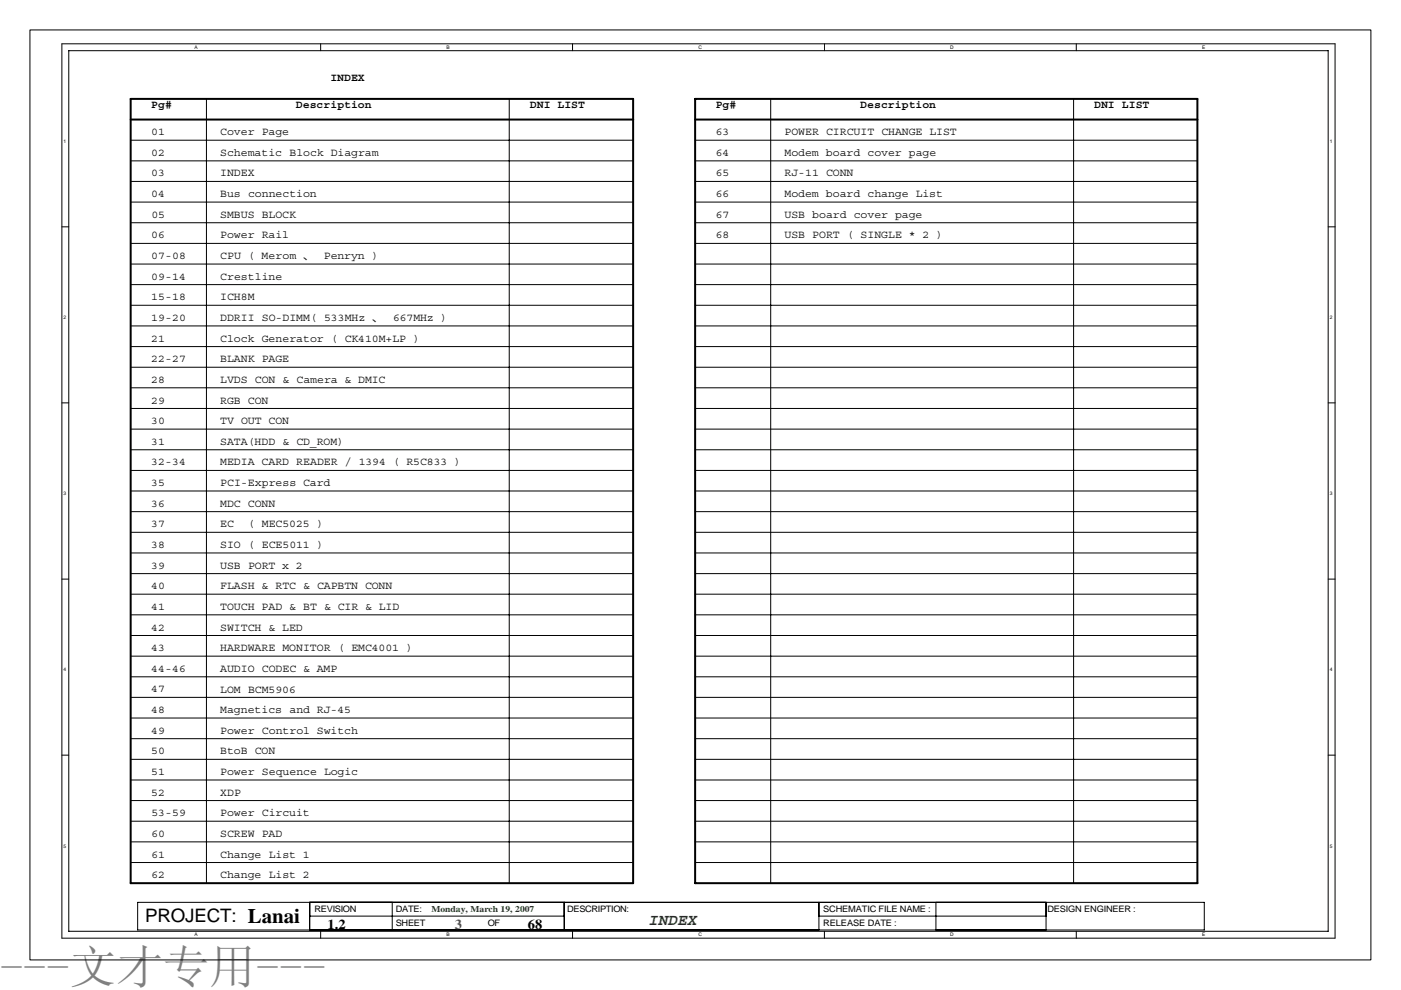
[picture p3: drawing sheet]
<svg xmlns="http://www.w3.org/2000/svg" width="297mm" height="210mm" viewBox="0 0 297 210" stroke-linecap="round" stroke-linejoin="round" font-family="sans-serif">
<defs><g id="words">
<text font-size="9.9" fill="#808080" x="0" y="208.6">---文才专用---</text>
<text font-size="3.9" x="30.8" y="195.5">PROJECT: Lanai</text>
<text font-size="3.4" fill="#008000" x="137.5" y="196.2">INDEX</text>
<g font-size="2.9">
<text x="69.5" y="197.1">1.2</text>
<text x="111.9" y="197.1">68</text>
</g>
<text font-size="2.9" fill="#f00" x="96.4" y="197.1">3</text>
<g font-size="2.3">
<text x="70" y="17.1">INDEX</text>
<text x="32.1" y="22.9">Pg#</text>
<text x="62.7" y="22.9">Description</text>
<text x="112.4" y="22.9">DNI LIST</text>
<text x="151.7" y="22.9">Pg#</text>
<text x="182.4" y="22.9">Description</text>
<text x="232" y="22.9">DNI LIST</text>
<text x="32.1" y="28.7">01</text>
<text x="46.7" y="28.7">Cover Page</text>
<text x="151.7" y="28.7">63</text>
<text x="166.3" y="28.7">POWER CIRCUIT CHANGE LIST</text>
<text x="32.1" y="33">02</text>
<text x="46.7" y="33">Schematic Block Diagram</text>
<text x="151.7" y="33">64</text>
<text x="166.3" y="33">Modem board cover page</text>
<text x="32.1" y="37.4">03</text>
<text x="32.1" y="41.8">04</text>
<text x="46.7" y="37.4">INDEX</text>
<text x="46.7" y="41.8">Bus connection</text>
<text x="151.7" y="41.8">66</text>
<text x="151.7" y="37.4">65</text>
<text x="166.3" y="41.8">Modem board change List</text>
<text x="166.3" y="37.4">RJ-11 CONN</text>
<text x="32.1" y="46.2">05</text>
<text x="46.7" y="46.2">SMBUS BLOCK</text>
<text x="151.7" y="46.2">67</text>
<text x="166.3" y="46.2">USB board cover page</text>
<text x="32.1" y="50.6">06</text>
<text x="46.7" y="50.6">Power Rail</text>
<text x="151.7" y="50.6">68</text>
<text x="166.3" y="50.6">USB PORT ( SINGLE * 2 )</text>
<text x="32.1" y="54.9">07-08</text>
<text x="32.1" y="59.3">09-14</text>
<text x="46.7" y="59.3">Crestline</text>
<text x="46.7" y="54.9">CPU ( Merom 、 Penryn )</text>
<text x="32.1" y="63.7">15-18</text>
<text x="46.7" y="63.7">ICH8M</text>
<text x="32.1" y="68.1">19-20</text>
<text x="46.7" y="68.1">DDRII SO-DIMM( 533MHz 、 667MHz )</text>
<text x="32.1" y="76.8">22-27</text>
<text x="32.1" y="72.5">21</text>
<text x="46.7" y="76.8">BLANK PAGE</text>
<text x="46.7" y="72.5">Clock Generator ( CK410M+LP )</text>
<text x="32.1" y="81.2">28</text>
<text x="46.7" y="81.2">LVDS CON &amp; Camera &amp; DMIC</text>
<text x="32.1" y="90">30</text>
<text x="32.1" y="85.6">29</text>
<text x="46.7" y="90">TV OUT CON</text>
<text x="46.7" y="85.6">RGB CON</text>
<text x="32.1" y="94.4">31</text>
<text x="46.7" y="94.4">SATA(HDD &amp; CD_ROM)</text>
<text x="32.1" y="98.7">32-34</text>
<text x="46.7" y="98.7">MEDIA CARD READER / 1394 ( R5C833 )</text>
<text x="32.1" y="103.1">35</text>
<text x="32.1" y="107.5">36</text>
<text x="46.7" y="107.5">MDC CONN</text>
<text x="46.7" y="103.1">PCI-Express Card</text>
<text x="32.1" y="111.9">37</text>
<text x="46.7" y="111.9">EC</text>
<text x="52.6" y="111.9">( MEC5025 )</text>
<text x="32.1" y="116.2">38</text>
<text x="46.7" y="116.2">SIO ( ECE5011 )</text>
<text x="32.1" y="120.6">39</text>
<text x="32.1" y="125">40</text>
<text x="46.7" y="125">FLASH &amp; RTC &amp; CAPBTN CONN</text>
<text x="46.7" y="120.6">USB PORT x 2</text>
<text x="32.1" y="129.4">41</text>
<text x="46.7" y="129.4">TOUCH PAD &amp; BT &amp; CIR &amp; LID</text>
<text x="32.1" y="133.8">42</text>
<text x="46.7" y="133.8">SWITCH &amp; LED</text>
<text x="32.1" y="138.1">43</text>
<text x="32.1" y="142.5">44-46</text>
<text x="46.7" y="138.1">HARDWARE MONITOR ( EMC4001 )</text>
<text x="46.7" y="142.5">AUDIO CODEC &amp; AMP</text>
<text x="32.1" y="146.9">47</text>
<text x="46.7" y="146.9">LOM BCM5906</text>
<text x="32.1" y="151.3">48</text>
<text x="32.1" y="155.6">49</text>
<text x="46.7" y="151.3">Magnetics and RJ-45</text>
<text x="46.7" y="155.6">Power Control Switch</text>
<text x="32.1" y="160">50</text>
<text x="46.7" y="160">BtoB CON</text>
<text x="32.1" y="164.4">51</text>
<text x="46.7" y="164.4">Power Sequence Logic</text>
<text x="32.1" y="168.8">52</text>
<text x="32.1" y="173.1">53-59</text>
<text x="46.7" y="168.8">XDP</text>
<text x="46.7" y="173.1">Power Circuit</text>
<text x="32.1" y="177.5">60</text>
<text x="46.7" y="177.5">SCREW PAD</text>
<text x="32.1" y="181.9">61</text>
<text x="46.7" y="181.9">Change List 1</text>
<text x="32.1" y="186.3">62</text>
<text x="46.7" y="186.3">Change List 2</text>
</g>
<g font-size="1.9">
<text x="66.7" y="193.4">REVISION</text>
<text x="83.9" y="196.4">SHEET</text>
<text x="83.9" y="193.5">DATE:</text>
<text x="103.4" y="196.4">OF</text>
<text x="120.2" y="193.5">DESCRIPTION:</text>
<text x="174.5" y="193.4">SCHEMATIC FILE NAME :</text>
<text x="174.5" y="196.4">RELEASE DATE :</text>
<text x="222.1" y="193.4">DESIGN ENGINEER :</text>
</g>
<text font-size="1.9" fill="#008000" x="91.5" y="193.4">Monday, March 19, 2007</text>
<g font-size="1">
<text x="41.3" y="10.4">A</text>
<text x="94.7" y="10.4">B</text>
<text x="148.1" y="10.4">C</text>
<text x="201.5" y="10.4">D</text>
<text x="254.9" y="10.4">E</text>
<text x="13.5" y="30.4">1</text>
<text x="282" y="30.4">1</text>
<text x="13.5" y="67.7">2</text>
<text x="282" y="67.7">2</text>
<text x="13.5" y="105.1">3</text>
<text x="282" y="105.1">3</text>
<text x="13.5" y="142.4">4</text>
<text x="282" y="142.4">4</text>
<text x="13.5" y="179.8">5</text>
<text x="282" y="179.8">5</text>
<text x="41.3" y="198.6">A</text>
<text x="94.7" y="198.6">B</text>
<text x="148.1" y="198.6">C</text>
<text x="201.5" y="198.6">D</text>
<text x="254.9" y="198.6">E</text>
</g>
</g></defs>
<g fill="none" stroke="#000" stroke-width=".21">
<path d="M6.3 6.3h284.4v197.3h-284.4zM13.1 9.3h270v189.7h-270zM14.6 10.8h267v186.7h-267zM68 9.3v1.5M121.4 9.3v1.5M174.8 9.3v1.5M228.2 9.3v1.5M27.7 29.7h106.6M27.7 34.1h106.6M27.7 38.5h106.6M43.8 21v166.3M108 21v166.3"/>
<path d="M147.4 29.7h106.5M147.4 34.1h106.5M147.4 38.5h106.5M163.4 21v166.3M227.6 21v166.3M13.1 48.1h1.5M27.7 42.9h106.6M27.7 47.2h106.6M27.7 51.6h106.6M27.7 56h106.6M147.4 42.9h106.5M147.4 47.2h106.5"/>
<path d="M147.4 51.6h106.5M147.4 56h106.5M281.6 48.1h1.5M27.7 60.4h106.6M27.7 64.7h106.6M27.7 69.1h106.6M27.7 73.5h106.6M27.7 77.9h106.6M147.4 60.4h106.5M147.4 64.7h106.5M147.4 69.1h106.5M147.4 73.5h106.5"/>
<path d="M147.4 77.9h106.5M13.1 85.4h1.5M27.7 82.3h106.6M27.7 86.6h106.6M27.7 91h106.6M27.7 95.4h106.6M27.7 99.8h106.6M147.4 82.3h106.5M147.4 86.6h106.5M147.4 91h106.5M147.4 95.4h106.5M147.4 99.8h106.5"/>
<path d="M281.6 85.4h1.5M27.7 104.1h106.6M27.7 108.5h106.6M27.7 112.9h106.6M27.7 117.3h106.6M147.4 104.1h106.5M147.4 108.5h106.5M147.4 112.9h106.5M147.4 117.3h106.5M13.1 122.8h1.5M27.7 121.7h106.6M27.7 126h106.6"/>
<path d="M27.7 130.4h106.6M27.7 134.8h106.6M27.7 139.2h106.6M147.4 121.7h106.5M147.4 126h106.5M147.4 130.4h106.5M147.4 134.8h106.5M147.4 139.2h106.5M281.6 122.8h1.5M27.7 143.6h106.6M27.7 147.9h106.6M27.7 152.3h106.6"/>
<path d="M27.7 156.7h106.6M147.4 143.6h106.5M147.4 147.9h106.5M147.4 152.3h106.5M147.4 156.7h106.5M13.1 160.2h1.5M27.7 161.1h106.6M27.7 165.4h106.6M27.7 169.8h106.6M27.7 174.2h106.6M27.7 178.6h106.6M147.4 161.1h106.5"/>
<path d="M147.4 165.4h106.5M147.4 169.8h106.5M147.4 174.2h106.5M147.4 178.6h106.5M281.6 160.2h1.5M27.7 182.9h106.6M29.2 191.4h226.1v5.9h-226.1zM65.7 191.4v5.9M65.7 194.3h53.9M68 197.5v1.5M83.2 191.4v5.9M119.6 191.4v5.9"/>
<path d="M121.4 197.5v1.5M147.4 182.9h106.5M173.6 194.3h48.2M173.6 191.4v5.9M174.8 197.5v1.5M198.4 191.4v5.9M221.8 191.4v5.9M228.2 197.5v1.5"/>
</g>
<path d="M27.7 25.4h106.6M27.7 21h106.5v166.3h-106.5zM147.4 25.4h106.5M147.4 21h106.5v166.3h-106.5z" fill="none" stroke="#000" stroke-width=".42"/>
<use href="#words"/>
</svg>
